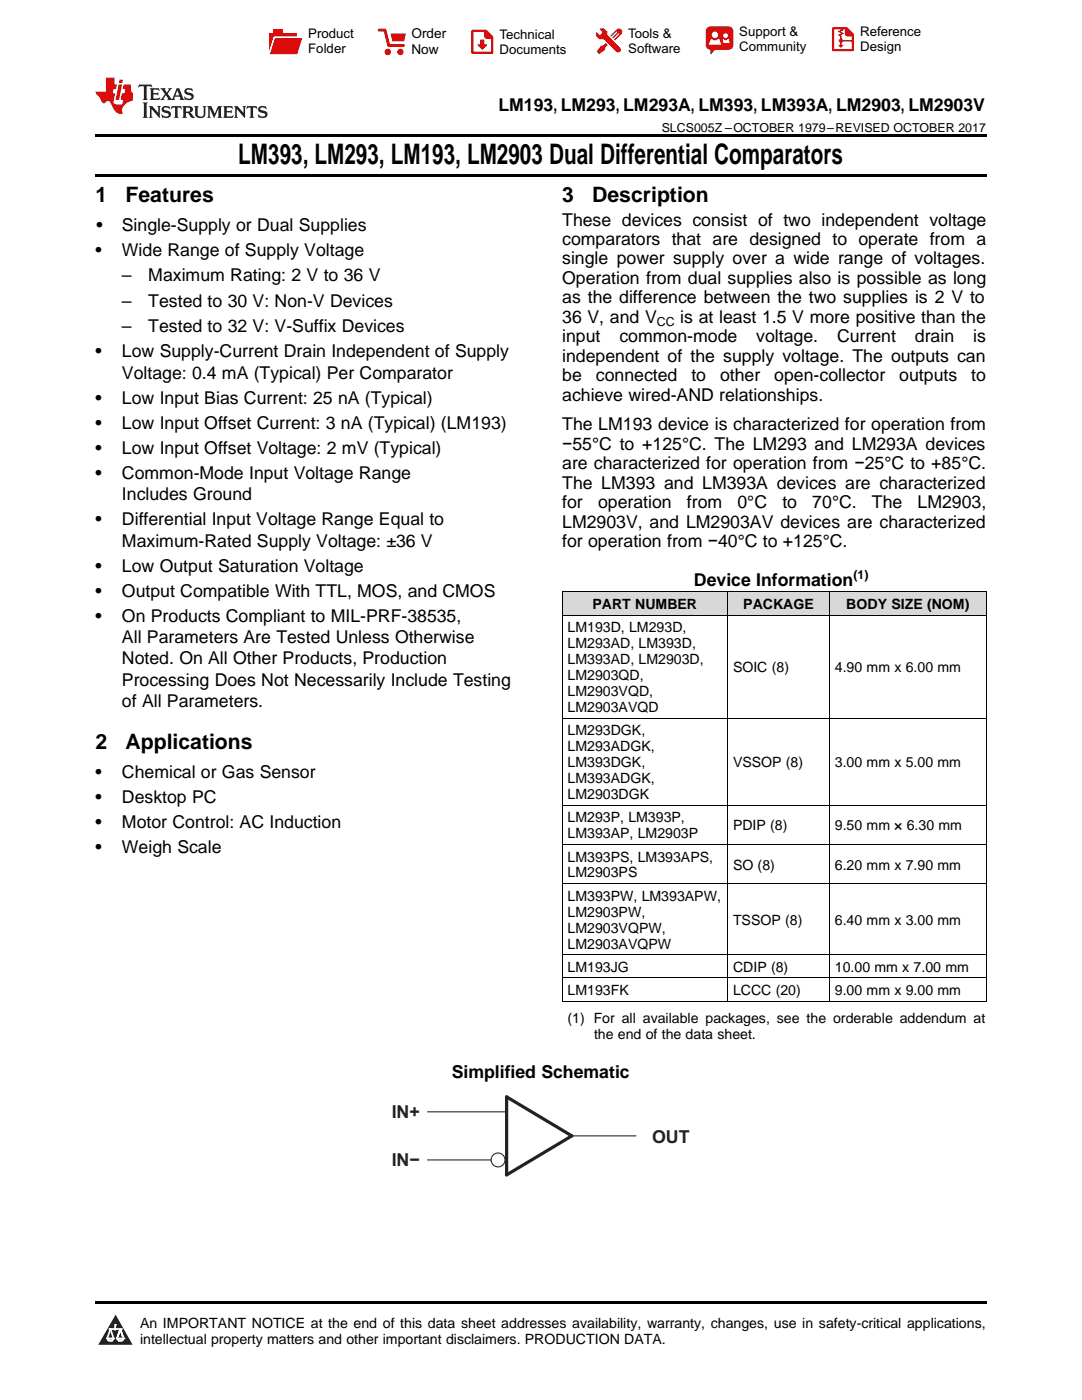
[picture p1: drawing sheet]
<svg xmlns="http://www.w3.org/2000/svg" width="216mm" height="279mm" viewBox="0 0 216 279" stroke-linecap="round" stroke-linejoin="round" font-family="sans-serif">
<defs><g id="words">
<text font-size="5.6" x="47.6" y="32.8">LM393, LM293, LM193, LM2903 Dual Differential Comparators</text>
<g font-size="4.2">
<text x="19" y="40.4">1</text>
<text x="25" y="40.4">Features</text>
<text x="112.2" y="40.4">3</text>
<text x="118.2" y="40.4">Description</text>
<text x="19" y="149.5">2</text>
<text x="25" y="149.5">Applications</text>
</g>
<g font-size="3.6" fill="#231f20">
<text x="78.2" y="223.2">IN+</text>
<text x="78.2" y="232.8">IN−</text>
<text x="130.1" y="228.1">OUT</text>
</g>
<g font-size="3.5">
<text x="99.4" y="22.2">LM193, LM293, LM293A, LM393, LM393A, LM2903, LM2903V</text>
<text x="19.2" y="46.1">•</text>
<text x="24.3" y="46.1">Single-Supply or Dual Supplies</text>
<text x="112.2" y="45">These devices consist of two independent voltage</text>
<text x="19" y="51.1">•</text>
<text x="24.3" y="51.1">Wide Range of Supply Voltage</text>
<text x="112.2" y="48.9">comparators that are designed to operate from a</text>
<text x="112.2" y="52.8">single power supply over a wide range of voltages.</text>
<text x="24.3" y="56.2">–</text>
<text x="29.6" y="56.2">Maximum Rating: 2 V to 36 V</text>
<text x="112.2" y="56.7">Operation from dual supplies also is possible as long</text>
<text x="24.3" y="61.2">–</text>
<text x="29.6" y="61.2">Tested to 30 V: Non-V Devices</text>
<text x="112.2" y="60.5">as the difference between the two supplies is 2 V to</text>
<text x="112.2" y="64.4">36 V, and V</text>
<text x="135.7" y="64.4">is at least 1.5 V more positive than the</text>
<text x="19" y="71.3">•</text>
<text x="24.3" y="66.3">–</text>
<text x="24.3" y="71.3">Low Supply-Current Drain Independent of Supply</text>
<text x="29.6" y="66.3">Tested to 32 V: V-Suffix Devices</text>
<text x="112.2" y="68.3">input</text>
<text x="123.6" y="68.3">common-mode</text>
<text x="150.9" y="68.3">voltage.</text>
<text x="167" y="68.3">Current</text>
<text x="182.6" y="68.3">drain</text>
<text x="194.2" y="68.3">is</text>
<text x="24.3" y="75.6">Voltage: 0.4 mA (Typical) Per Comparator</text>
<text x="112.2" y="72.2">independent of the supply voltage. The outputs can</text>
<text x="112.2" y="76.1">be</text>
<text x="118.9" y="76.1">connected</text>
<text x="138" y="76.1">to</text>
<text x="143.7" y="76.1">other</text>
<text x="154.5" y="76.1">open-collector</text>
<text x="179.4" y="76.1">outputs</text>
<text x="193.8" y="76.1">to</text>
<text x="19" y="80.6">•</text>
<text x="24.3" y="80.6">Low Input Bias Current: 25 nA (Typical)</text>
<text x="112.2" y="79.9">achieve wired-AND relationships.</text>
<text x="19" y="85.6">•</text>
<text x="24.3" y="85.6">Low Input Offset Current: 3 nA (Typical) (LM193)</text>
<text x="112.2" y="85.9">The LM193 device is characterized for operation from</text>
<text x="112.2" y="89.8">−55°C to +125°C. The LM293 and LM293A devices</text>
<text x="19" y="90.6">•</text>
<text x="19" y="95.6">•</text>
<text x="24.3" y="90.6">Low Input Offset Voltage: 2 mV (Typical)</text>
<text x="24.3" y="95.6">Common-Mode Input Voltage Range</text>
<text x="112.2" y="93.7">are characterized for operation from −25°C to +85°C.</text>
<text x="24.3" y="99.8">Includes Ground</text>
<text x="112.2" y="97.5">The LM393 and LM393A devices are characterized</text>
<text x="112.2" y="101.4">for</text>
<text x="119.3" y="101.4">operation</text>
<text x="137.1" y="101.4">from</text>
<text x="147.2" y="101.4">0°C</text>
<text x="156.1" y="101.4">to</text>
<text x="162.1" y="101.4">70°C.</text>
<text x="174" y="101.4">The</text>
<text x="183.1" y="101.4">LM2903,</text>
<text x="19" y="104.8">•</text>
<text x="24.3" y="104.8">Differential Input Voltage Range Equal to</text>
<text x="112.2" y="105.3">LM2903V, and LM2903AV devices are characterized</text>
<text x="24.3" y="109.1">Maximum-Rated Supply Voltage: ±36 V</text>
<text x="112.2" y="109.2">for operation from −40°C to +125°C.</text>
<text x="19" y="114.1">•</text>
<text x="19" y="119.1">•</text>
<text x="24.3" y="114.1">Low Output Saturation Voltage</text>
<text x="24.3" y="119.1">Output Compatible With TTL, MOS, and CMOS</text>
<text x="138.5" y="116.9">Device Information</text>
<text x="19" y="124.1">•</text>
<text x="24.3" y="124.1">On Products Compliant to MIL-PRF-38535,</text>
<text x="24.3" y="128.3">All Parameters Are Tested Unless Otherwise</text>
<text x="24.3" y="132.6">Noted. On All Other Products, Production</text>
<text x="24.3" y="136.8">Processing Does Not Necessarily Include Testing</text>
<text x="24.3" y="141">of All Parameters.</text>
<text x="19" y="155.2">•</text>
<text x="24.3" y="155.2">Chemical or Gas Sensor</text>
<text x="19" y="160.2">•</text>
<text x="24.3" y="160.2">Desktop PC</text>
<text x="19" y="165.2">•</text>
<text x="24.3" y="165.2">Motor Control: AC Induction</text>
<text x="19" y="170.2">•</text>
<text x="24.3" y="170.2">Weigh Scale</text>
<text x="90.1" y="215.1">Simplified Schematic</text>
</g>
<g font-size="2.8">
<text x="118.2" y="121.6">PART NUMBER</text>
<text x="148.3" y="121.6">PACKAGE</text>
<text x="168.9" y="121.6">BODY SIZE (NOM)</text>
<text x="113.2" y="126.2">LM193D, LM293D,</text>
<text x="113.2" y="129.4">LM293AD, LM393D,</text>
<text x="113.2" y="132.6">LM393AD, LM2903D,</text>
<text x="113.2" y="135.7">LM2903QD,</text>
<text x="146.3" y="134.2">SOIC (8)</text>
<text x="166.6" y="134.2">4.90 mm x 6.00 mm</text>
<text x="113.2" y="138.9">LM2903VQD,</text>
<text x="113.2" y="142.1">LM2903AVQD</text>
<text x="113.2" y="146.8">LM293DGK,</text>
<text x="113.2" y="149.9">LM293ADGK,</text>
<text x="113.2" y="153.1">LM393DGK,</text>
<text x="146.3" y="153.1">VSSOP (8)</text>
<text x="166.6" y="153.1">3.00 mm x 5.00 mm</text>
<text x="113.2" y="156.3">LM393ADGK,</text>
<text x="113.2" y="159.5">LM2903DGK</text>
<text x="113.2" y="164.1">LM293P, LM393P,</text>
<text x="113.2" y="167.3">LM393AP, LM2903P</text>
<text x="146.3" y="165.7">PDIP (8)</text>
<text x="166.6" y="165.7">9.50 mm × 6.30 mm</text>
<text x="113.2" y="171.9">LM393PS, LM393APS,</text>
<text x="146.3" y="173.5">SO (8)</text>
<text x="166.6" y="173.5">6.20 mm x 7.90 mm</text>
<text x="113.2" y="175.1">LM2903PS</text>
<text x="113.2" y="179.8">LM393PW, LM393APW,</text>
<text x="113.2" y="183">LM2903PW,</text>
<text x="146.3" y="184.5">TSSOP (8)</text>
<text x="166.6" y="184.5">6.40 mm x 3.00 mm</text>
<text x="113.2" y="186.1">LM2903VQPW,</text>
<text x="113.2" y="189.3">LM2903AVQPW</text>
<text x="113.2" y="194">LM193JG</text>
<text x="146.3" y="194">CDIP (8)</text>
<text x="166.6" y="194">10.00 mm x 7.00 mm</text>
<text x="113.2" y="198.6">LM193FK</text>
<text x="146.3" y="198.6">LCCC (20)</text>
<text x="166.6" y="198.6">9.00 mm x 9.00 mm</text>
<text x="113.2" y="204.1">(1) For all available packages, see the orderable addendum at</text>
<text x="118.5" y="207.3">the end of the data sheet.</text>
<text x="27.9" y="265">An IMPORTANT NOTICE at the end of this data sheet addresses availability, warranty, changes, use in safety-critical applications,</text>
<text x="27.9" y="268.2">intellectual property matters and other important disclaimers. PRODUCTION DATA.</text>
</g>
<g font-size="2.7">
<text x="82.1" y="7.7">Order</text>
<text x="82.1" y="10.7">Now</text>
</g>
<g font-size="2.6">
<text x="61.5" y="7.6">Product</text>
<text x="61.5" y="10.6">Folder</text>
<text x="99.7" y="7.8">Technical</text>
<text x="99.7" y="10.8">Documents</text>
<text x="125.3" y="7.6">Tools &amp;</text>
<text x="125.3" y="10.6">Software</text>
<text x="147.5" y="7.2">Support &amp;</text>
<text x="147.5" y="10.2">Community</text>
<text x="171.6" y="7.3">Reference</text>
<text x="171.6" y="10.2">Design</text>
</g>
<g font-size="2.5">
<text x="132" y="26.3">SLCS005Z –OCTOBER 1979–REVISED OCTOBER 2017</text>
<text x="131.1" y="65.1">CC</text>
<text x="170.3" y="115.5">(1)</text>
</g>
</g></defs>
<g fill="#d8d8d8">
<path d="M112.2 118.2h33v4.6h-33z"/>
<path d="M145.2 118.2h20.3v4.6h-20.3z"/>
<path d="M165.5 118.2h31.3v4.6h-31.3z"/>
</g>
<path d="M23.1 262.4l3.4 6h-6.9z" fill="#231f20"/>
<path d="M21.4 267.1h1.2l-.3 .5h-.3a.55 .55 0 0 1-.6-.5z" fill-rule="evenodd" fill="#fff"/>
<path d="M21.4 267.1h1.2l-.3 .5h-.3a.55 .55 0 0 1-.6-.5z" fill="none" stroke="#231f20" stroke-width=".34"/>
<path d="M21.4 267.1l1.2 .1-.3 .4h-.5z" fill="none" stroke="#fff" stroke-width=".34"/>
<path d="M23 265.3h.1" fill="none" stroke="#fff" stroke-width=".34"/>
<path d="M23 264.4v.9z" fill="#fff"/>
<path d="M23 264.4v.9z" fill="none" stroke="#fff" stroke-width=".34"/>
<circle cx="23" cy="264.4" r=".17" fill="#fff"/>
<path d="M21.9 265.2h.1" fill="none" stroke="#fff" stroke-width=".34"/>
<path d="M21.9 265.2h2.3z" fill="#fff"/>
<path d="M21.9 265.2h2.3z" fill="none" stroke="#fff" stroke-width=".34"/>
<circle cx="24.2" cy="265.2" r=".17" fill="#fff"/>
<path d="M23.3 267.1h.1" fill="none" stroke="#fff" stroke-width=".34"/>
<path d="M24 265.2l-.7 1.9z" fill="#fff"/>
<path d="M24 265.2l-.7 1.9z" fill="none" stroke="#fff" stroke-width=".34"/>
<path d="M24 265.2l.7 1.9z" fill="#fff"/>
<path d="M24 265.2l.7 1.9z" fill="none" stroke="#fff" stroke-width=".34"/>
<path d="M24.6 267.1h.1" fill="none" stroke="#fff" stroke-width=".34"/>
<circle cx="21.4" cy="267.1" r=".17" fill="#fff"/>
<path d="M22.1 265.2l-.7 1.9z" fill="#fff"/>
<path d="M22.1 265.2l-.7 1.9z" fill="none" stroke="#fff" stroke-width=".34"/>
<path d="M22.1 265.2l.5 1.9z" fill="#fff"/>
<path d="M22.1 265.2l.5 1.9z" fill="none" stroke="#fff" stroke-width=".34"/>
<circle cx="22.6" cy="267.1" r=".17" fill="#fff"/>
<path d="M23.4 267.1h1.3a.65 .65 0 0 1-.7 .5 .65 .65 0 0 1-.6-.5z" fill-rule="evenodd" fill="#fff"/>
<path d="M23.4 267.1h1.3a.65 .65 0 0 1-.7 .5 .65 .65 0 0 1-.6-.5z" fill="none" stroke="#231f20" stroke-width=".34"/>
<path d="M23.4 267.1h1.3l-.4 .5h-.6z" fill="none" stroke="#fff" stroke-width=".34"/>
<path d="M23.3 267.1h.1" fill="none" stroke="#fff" stroke-width=".34"/>
<circle cx="24.7" cy="267.1" r=".17" fill="#fff"/>
<path d="M19 34.8h177.8v.5h-177.8zM19 26.8h177.8v.6h-177.8zM112.2 199.8l.1 .1zM165.4 199.8l.1 .1zM196.7 199.8l.1 .1zM19 259.7h177.8v.5h-177.8z" fill="#000"/>
<g fill="none" stroke="#231f20" stroke-width=".21">
<path d="M85.3 231.5h12.7M85.3 221.9h15.7M114.1 226.7h12.8"/>
<circle cx="99.4" cy="231.5" r="1.39"/>
</g>
<path d="M101.1 218.9l13 7.8-13 7.8z" fill="none" stroke="#231f20" stroke-width=".64"/>
<g fill="none" stroke="#000" stroke-width=".2">
<path d="M112.2 118.1h84.6M112.2 118.1v81.8M145.2 118.1v81.8M165.5 118.1v81.8M196.8 118.1v81.8M112.2 122.8h84.6M112.2 143.3h84.6M112.2 176.3h84.6M112.2 168.5h84.6M112.2 160.7h84.6M112.2 199.8h84.6M112.2 195.2h84.6"/>
<path d="M112.2 190.5h84.6"/>
</g>
<path d="M27.7 16.9l-.1 .6 .6-.3h.5v.2v2.2l-.2 .4h1l-.2-.4v-2.2v-.2h.5l.6 .3-.2-.6zM29.9 17.6l.2 .4v1.6l-.2 .4h1.9l.1-.6a1.09 1.09 0 0 1-1.3 .1v-.6h.6l.4 .2v-.7l-.2 .2h-.8v-.6l.2-.1a1.01 1.01 0 0 1 1 .3l-.1-.6zM32 17.6l.9 1.2-1 1.2h.9l-.2-.3 .5-.7 .5 .7-.3 .3h1.7l-.2-.3 .1-.4h1l.1 .4-.2 .3h1l-.3-.4-.7-2h-.5l-1 2.2-.8-1.1 .9-1.1h-.9l.2 .2-.4 .7-.4-.7 .2-.2zM35.4 18l.4 1h-.8zM37 17.7a.66 .66 0 0 0-.2 .8 .66 .66 0 0 0 .6 .4l.7 .2 .1 .2a.8 .8 0 0 1-.7 .4 .8 .8 0 0 1-.7-.5l.1 .8 .2-.2a.94 .94 0 0 0 1.1 .1 .94 .94 0 0 0 .4-.9 1.48 1.48 0 0 0-1.3-.6v-.4a1.1 1.1 0 0 1 1.2 .2l-.2-.6-.2 .1-.5-.1zM28.5 20.4l.2 .4v2.3l-.2 .4h1l-.2-.4v-2.3l.2-.4zM29.7 21.2l.2 .4v1.5l-.2 .4h.8l-.3-.4 .1-1.3 1.6 1.8v-2l.2-.4h-.7l.2 .2v1.1l-1.2-1.3zM32.5 21.3a.66 .66 0 0 0-.2 .8 .66 .66 0 0 0 .6 .4l.6 .2 .2 .2a.8 .8 0 0 1-.8 .4 .8 .8 0 0 1-.7-.5l.2 .7 .2-.1a.94 .94 0 0 0 1 .1 .94 .94 0 0 0 .5-1 1.47 1.47 0 0 0-1.3-.6l-.1-.3a1.1 1.1 0 0 1 1.3 .2l-.2-.6-.2 .1-.5-.2zM34.3 21.2l-.2 .6a.64 .64 0 0 1 .8-.3v1.6l-.2 .4h1l-.3-.4 .1-1.6a.66 .66 0 0 1 .8 .3l-.2-.6zM36.3 21.2l.3 .4v1.5l-.3 .4h1l-.2-.2v-.7h.5l.1 .1a.8 .8 0 0 0 1.2 .7l-1-1a.62 .62 0 0 0 .6-.5 .62 .62 0 0 0-.6-.7zM37.1 21.5h.1a.48 .48 0 0 1 .6 0 .48 .48 0 0 1 .1 .6l-.2 .1-.6 .1zM38.7 21.2l.2 .2a2.29 2.29 0 0 0 .4 2 1.05 1.05 0 0 0 1.7-.7v-1.3l.2-.2h-.8l.2 .4v1.1a.61 .61 0 0 1-.6 .6 .61 .61 0 0 1-.6-.6v-1.1l.3-.4zM41.3 21.2l.3 .4v1.5l-.3 .4h.8l-.2-.4v-1.4l.8 1.9 .9-1.9v1.4l-.2 .4h.9l-.2-.4v-1.5l.2-.4h-.8l-.7 1.5-.6-1.5zM44.5 21.2l.2 .4v1.5l-.2 .4h1.9l.2-.6a1.1 1.1 0 0 1-1.4 .2v-.7h.6l.4 .2v-.6l-.2 .1-.8 .1v-.6l.2-.1a1.02 1.02 0 0 1 1.1 .2l-.2-.5zM46.7 21.2l.2 .4v1.5l-.2 .4h.8l-.3-.4 .1-1.3 1.6 1.8v-2l.2-.4h-.7l.2 .2v1.1l-1.2-1.3zM49.3 21.2l-.1 .6a.64 .64 0 0 1 .8-.3v1.6l-.3 .4h1l-.2-.4v-1.6a.66 .66 0 0 1 .8 .3l-.1-.6zM51.7 21.3a.66 .66 0 0 0-.2 .7 .66 .66 0 0 0 .7 .5l.6 .2 .1 .2a.8 .8 0 0 1-.7 .4 .8 .8 0 0 1-.7-.5l.1 .7 .2-.1a.94 .94 0 0 0 1.1 .1 .94 .94 0 0 0 .4-1 1.48 1.48 0 0 0-1.2-.6l-.1-.3a1.1 1.1 0 0 1 1.2 .2l-.2-.6-.1 .1-.6-.2z" fill="#231f20"/>
<path d="M21.1 15.5v2.8h-2v.4l.9 .9a.96 .96 0 0 0 1 1 .59 .59 0 0 1 .5-.4 .59 .59 0 0 1 .5 .3l.4 .8a1.61 1.61 0 0 0 2.1 1.3 1.63 1.63 0 0 1 1.1-2.2l.9-.3v-1.5a1.6 1.6 0 0 1-.4-1.7h-1.4l-.2 .9h.5l-.2 .8h-.5l-.2 1v.3h.5l-.2 .9h-.7a.74 .74 0 0 1-1-.6l.3-1.6h-.5l.2-.8h.5l.1-.9h-.4v-1.4zM23.7 16.9l-.7 3h.8l.6-3zM23.8 15.9l-.1 .7h.7l.2-.7z" fill="#ee1d23"/>
<g fill="#d60000">
<path d="M54.5 5.8h2v.8h2.7v4.2h-5.5v-4.2h.8z" fill-rule="evenodd"/>
<path d="M54.8 7.5h5.6l-1.1 3.3h-5.6z" fill-rule="evenodd"/>
</g>
<path d="M54.7 7.4h5.7l-.1 .1h-5.5l-1.1 3.3z" fill-rule="evenodd" fill="#fff"/>
<path d="M54.7 7.4h5.7l-.1 .1h-5.5l-1.1 3.3z" fill="none" stroke="#fff" stroke-width=".2"/>
<path d="M75.6 6h1.2l.7 3.1h3" fill="none" stroke="#d60000" stroke-width=".56"/>
<g fill="#d60000">
<path d="M77.9 6.7h3.1l-.4 1.5h-2.3z" fill-rule="evenodd"/>
<circle cx="77.4" cy="10.4" r=".64"/>
<circle cx="79.9" cy="10.4" r=".64"/>
</g>
<path d="M94.3 6.2h2.7l1.2 1.2v3.1h-3.9z" fill="none" stroke="#d60000" stroke-width=".44"/>
<g fill="#d60000">
<path d="M95.8 7.9h.8v1h.6l-1 1.1-.9-1v-.1h.5z" fill-rule="evenodd"/>
<path d="M96.6 6.2h.4l1.2 1.2v.4h-1.2l-.4-.4z" fill-rule="evenodd"/>
<path d="M119.7 5.7h.8l.6 .6 .1 .7 2.5 2.5-.7 .8-2.4-2.3-1.1-.2-.5-.6v-.8l.7 .6 .5-.4v-.2l-.5-.5z" fill-rule="evenodd"/>
<path d="M119.9 9.1h.5l.5-.5 .4 .4-.5 .5-.1 .4-1.2 .9-.4-.5z" fill-rule="evenodd"/>
<path d="M123 5.9a.67 .67 0 0 1 1 0 .67 .67 0 0 1 0 .9z" fill-rule="evenodd"/>
<path d="M123 5.9l1 .9-1.2 1.2h-.2v-.2l.9-.9 .1-.2h-.2l-1 1h-.2v-.2l1-1v-.2h-.2l-1 1h-.2v-.2z" fill-rule="evenodd"/>
<circle cx="123.3" cy="9.9" r=".54"/>
</g>
<path d="M121.1 6.3l-.1 .7" fill="none" stroke="#d60000" stroke-width=".2"/>
<g fill="#d60000">
<path d="M141.1 5.5l.7-.2h3.6a.95 .95 0 0 1 .9 .9v2.8a.95 .95 0 0 1-.9 .9h-3.6a.95 .95 0 0 1-1-.9v-2.8z" fill-rule="evenodd"/>
<path d="M141.8 9.9h.9l-.8 .9h-.1z" fill-rule="evenodd"/>
</g>
<g fill="#fff">
<path d="M144.3 8.6h1.3z"/>
<path d="M141.9 7.8h.2l.2 .2h.7l.2-.2h.3l.4 1.1h-2.5z" fill-rule="evenodd"/>
<path d="M144.2 7.8h.2l.2 .2h.5l.1-.2h.2l.2 .8h-1.3z" fill-rule="evenodd"/>
<circle cx="142.6" cy="6.9" r=".65"/>
<circle cx="144.8" cy="7.1" r=".48"/>
</g>
<path d="M166.2 5.6h2.8l1.2 1.3v3.1h-4z" fill="none" stroke="#d60000" stroke-width=".44"/>
<path d="M167.8 7.3v1.8M167.8 8.1h2.3" fill="none" stroke="#d60000" stroke-width=".3"/>
<g fill="#d60000">
<path d="M168.6 5.6h.4l1.2 1.3v.4h-1.1l-.5-.6z" fill-rule="evenodd"/>
<circle cx="167.8" cy="8.1" r=".42"/>
<circle cx="169.1" cy="6.7" r=".55"/>
</g>
<g fill="#d60000">
<path d="M167.2 9h1.2l-.6 .5z"/>
<path d="M167.5 5.8h.6l.3 .2-.6 .3 .6 .4-.7 .3 .2 .3h-.2l-.5-.3 .6-.3-.6-.4 .6-.3z"/>
</g>
<use href="#words"/>
</svg>
